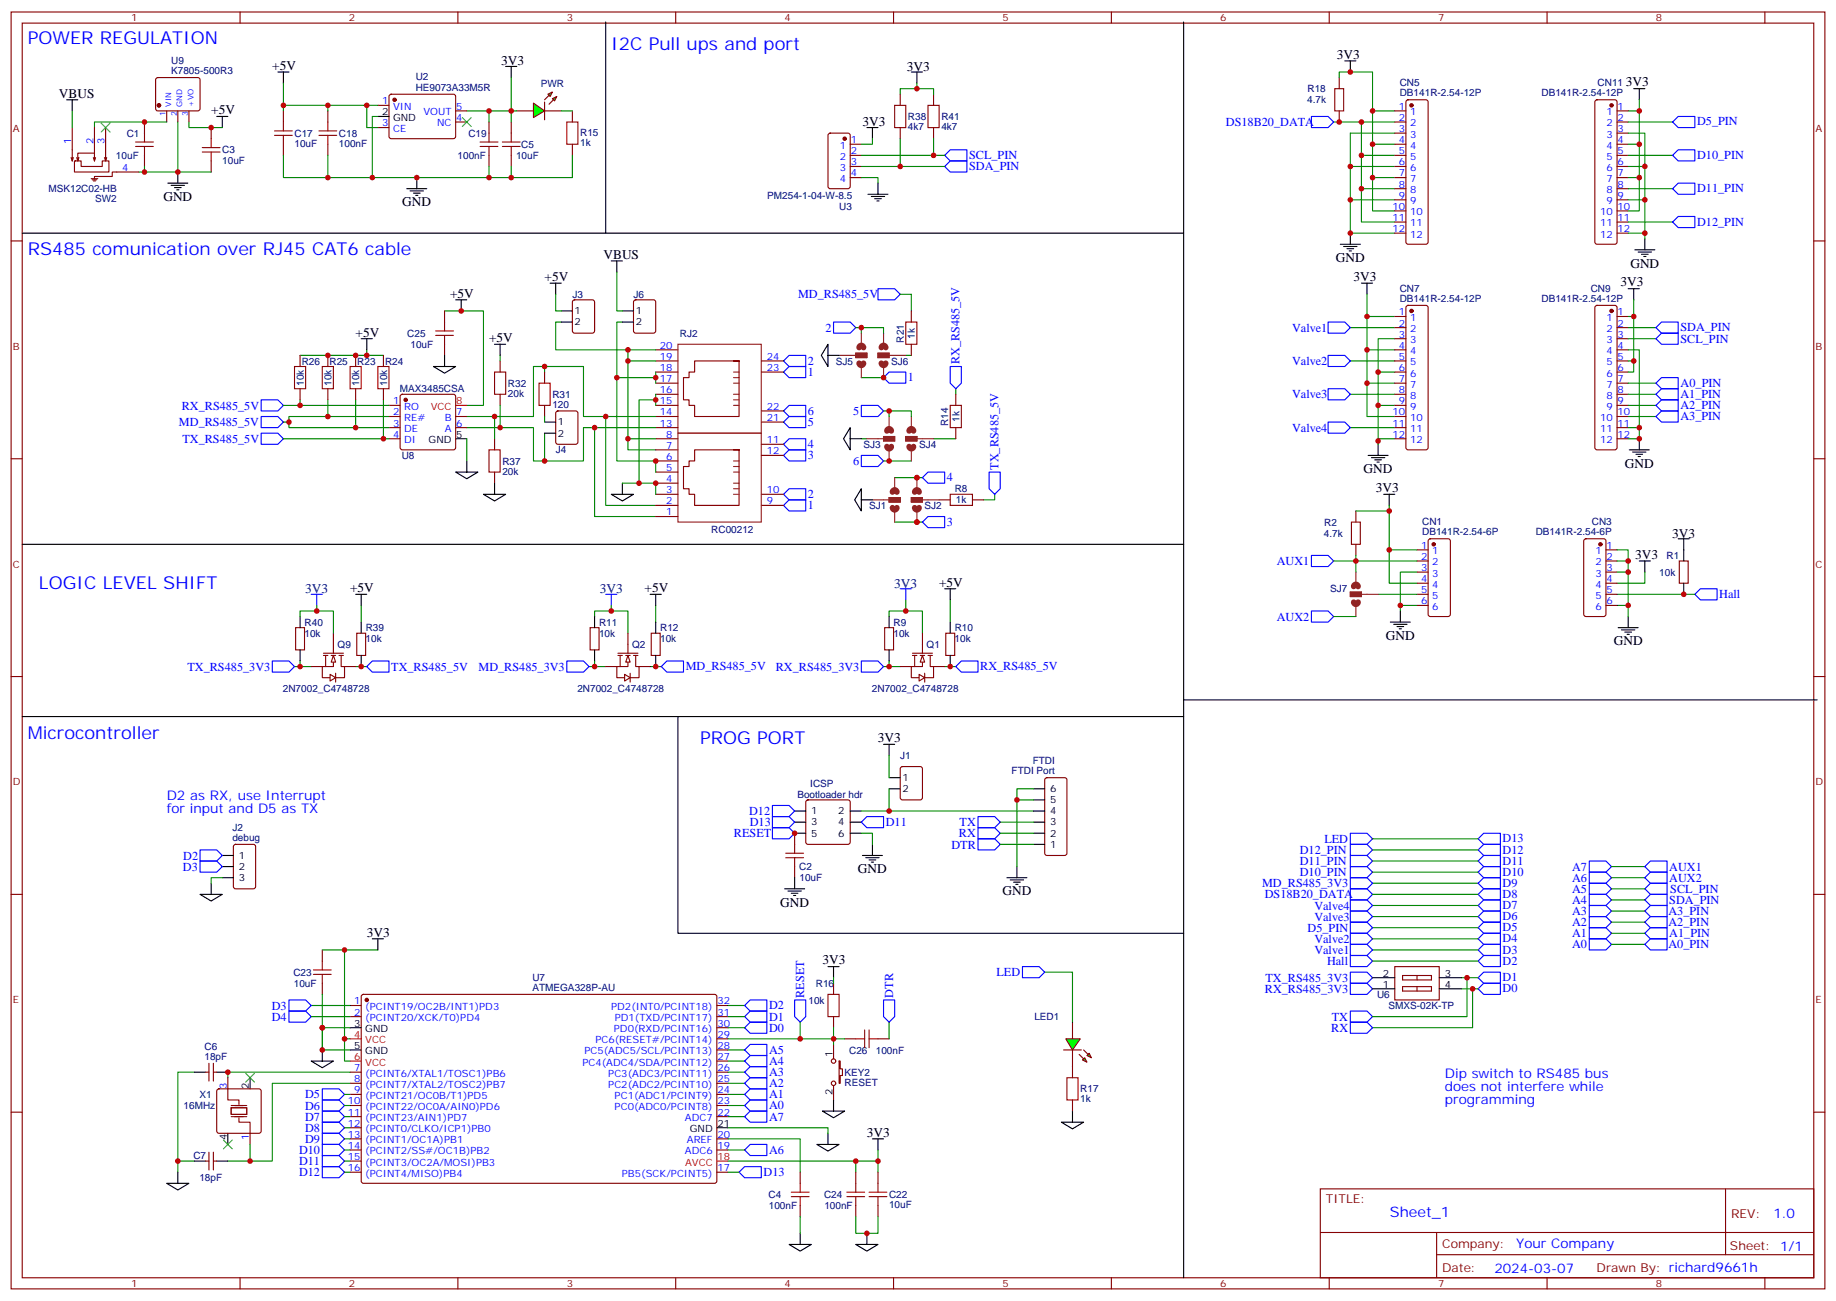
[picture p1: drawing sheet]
<svg xmlns="http://www.w3.org/2000/svg" width="583mm" height="413mm" viewBox="0 0 583 413" stroke-linecap="round" stroke-linejoin="round" font-family="sans-serif">
<defs><g id="words">
<g font-size="5.6" fill="#00f">
<text x="8.8" y="14">POWER REGULATION</text>
<text x="194" y="15.8">I2C Pull ups and port</text>
<text x="8.8" y="81.1">RS485 comunication over RJ45 CAT6 cable</text>
<text x="12.3" y="186.9">LOGIC LEVEL SHIFT</text>
<text x="8.8" y="234.5">Microcontroller</text>
<text x="222.2" y="236.3">PROG PORT</text>
</g>
<text font-size="4.6" fill="#00f" x="441.2" y="386.4">Sheet_1</text>
<g font-size="4.2">
<text x="86.4" y="22.2">+5V</text>
<text x="159.1" y="20.7">3V3</text>
<text x="287.9" y="22.5">3V3</text>
<text x="424.4" y="18.6">3V3</text>
<text x="516.1" y="27.4">3V3</text>
<text x="18.7" y="31">VBUS</text>
<text x="67" y="36.3">+5V</text>
<text x="273.8" y="40.1">3V3</text>
<text x="51.9" y="63.8">GND</text>
<text x="127.7" y="65.5">GND</text>
<text x="191.6" y="82.1">VBUS</text>
<text x="424" y="83.2">GND</text>
<text x="172.9" y="89.2">+5V</text>
<text x="429.7" y="89.2">3V3</text>
<text x="517.5" y="84.9">GND</text>
<text x="142.9" y="94.5">+5V</text>
<text x="514.3" y="90.9">3V3</text>
<text x="112.9" y="106.8">+5V</text>
<text x="155.2" y="108.6">+5V</text>
<text x="515.8" y="148.4">GND</text>
<text x="432.9" y="150.2">GND</text>
<text x="436.7" y="156.2">3V3</text>
<text x="530.8" y="170.7">3V3</text>
<text x="519.1" y="177.4">3V3</text>
<text x="111.1" y="188">+5V</text>
<text x="204.6" y="188">+5V</text>
<text x="298.1" y="186.2">+5V</text>
<text x="439.9" y="203.1">GND</text>
<text x="512.3" y="204.9">GND</text>
<text x="278.7" y="235.6">3V3</text>
<text x="272.3" y="277.2">GND</text>
<text x="247.6" y="287.8">GND</text>
<text x="318.2" y="284.3">GND</text>
<text x="116.4" y="297.3">3V3</text>
<text x="261.1" y="306.1">3V3</text>
<text x="275.2" y="360.8">3V3</text>
</g>
<g font-size="4.2" fill="#000080">
<text x="96.9" y="188.3">3V3</text>
<text x="190.4" y="188.3">3V3</text>
<text x="283.9" y="186.6">3V3</text>
</g>
<g font-size="4.2" fill="#00f">
<text x="52.9" y="253.9">D2 as RX, use Interrupt</text>
<text x="52.9" y="258.2">for input and D5 as TX</text>
<text x="458.6" y="342.1">Dip switch to RS485 bus</text>
<text x="458.6" y="346.4">does not interfere while</text>
<text x="458.6" y="350.6">programming</text>
<text x="562.9" y="386.7">1.0</text>
<text x="481.3" y="396.2">Your Company</text>
<text x="474.4" y="404">2024-03-07</text>
</g>
<g font-size="3.9" fill="#00f">
<text x="389.1" y="40">DS18B20_DATA</text>
<text x="538.7" y="39.8">D5_PIN</text>
<text x="307.6" y="50.5">SCL_PIN</text>
<text x="538.7" y="50.5">D10_PIN</text>
<text x="307.6" y="54">SDA_PIN</text>
<text x="538.7" y="61.1">D11_PIN</text>
<text x="538.7" y="71.7">D12_PIN</text>
<text x="253.3" y="94.7">MD_RS485_5V</text>
<text x="262" y="105.3">2</text>
<text x="410.2" y="105.3">Valve1</text>
<text x="533.4" y="105.2">SDA_PIN</text>
<text x="533.4" y="108.7">SCL_PIN</text>
<text x="256.5" y="115.8">2</text>
<text x="256.5" y="119.3">1</text>
<text x="304.6" y="115.6" transform="rotate(-90 304.6 115.6)">RX_RS485_5V</text>
<text x="410.2" y="115.9">Valve2</text>
<text x="288.2" y="121.1">1</text>
<text x="533.5" y="122.9">A0_PIN</text>
<text x="57.7" y="130.1">RX_RS485_5V</text>
<text x="256.5" y="131.6">6</text>
<text x="270.8" y="131.8">5</text>
<text x="410.2" y="126.4">Valve3</text>
<text x="533.4" y="126.4">A1_PIN</text>
<text x="533.4" y="129.9">A2_PIN</text>
<text x="56.8" y="135.3">MD_RS485_5V</text>
<text x="256.5" y="135.2">5</text>
<text x="410.2" y="137">Valve4</text>
<text x="533.4" y="133.4">A3_PIN</text>
<text x="57.9" y="140.6">TX_RS485_5V</text>
<text x="256.5" y="142.2">4</text>
<text x="256.5" y="145.8">3</text>
<text x="270.8" y="147.6">6</text>
<text x="316.9" y="149.2" transform="rotate(-90 316.9 149.2)">TX_RS485_5V</text>
<text x="300.6" y="152.8">4</text>
<text x="256.5" y="158.1">2</text>
<text x="256.5" y="161.6">1</text>
<text x="300.6" y="166.9">3</text>
<text x="405.2" y="179.4">AUX1</text>
<text x="545.7" y="189.9">Hall</text>
<text x="405.2" y="197">AUX2</text>
<text x="59.5" y="212.9">TX_RS485_3V3</text>
<text x="124.2" y="213.1">TX_RS485_5V</text>
<text x="151.9" y="213">MD_RS485_3V3</text>
<text x="217.7" y="212.8">MD_RS485_5V</text>
<text x="246.3" y="212.9">RX_RS485_3V3</text>
<text x="311.1" y="212.8">RX_RS485_5V</text>
<text x="237.8" y="258.7">D12</text>
<text x="238" y="262.2">D13</text>
<text x="281.2" y="262.2">D11</text>
<text x="304.6" y="262.2">TX</text>
<text x="233" y="265.7">RESET</text>
<text x="302" y="269.4">DTR</text>
<text x="304.4" y="265.7">RX</text>
<text x="420.4" y="267.5">LED</text>
<text x="477" y="267.4">D13</text>
<text x="58.2" y="272.9">D2</text>
<text x="412.6" y="271">D12_PIN</text>
<text x="412.6" y="274.6">D11_PIN</text>
<text x="477" y="274.5">D11</text>
<text x="477" y="271">D12</text>
<text x="58.1" y="276.4">D3</text>
<text x="400.6" y="281.7">MD_RS485_3V3</text>
<text x="412.6" y="278.1">D10_PIN</text>
<text x="477" y="281.6">D9</text>
<text x="477" y="278">D10</text>
<text x="499" y="279.9">A6</text>
<text x="499" y="276.4">A7</text>
<text x="529.9" y="276.4">AUX1</text>
<text x="529.9" y="279.9">AUX2</text>
<text x="401.5" y="285.2">DS18B20_DATA</text>
<text x="477" y="285.1">D8</text>
<text x="499" y="283.3">A5</text>
<text x="499" y="286.9">A4</text>
<text x="529.9" y="287">SDA_PIN</text>
<text x="530.2" y="283.4">SCL_PIN</text>
<text x="417.2" y="288.7">Valve4</text>
<text x="417.2" y="292.3">Valve3</text>
<text x="477" y="288.6">D7</text>
<text x="477" y="292.2">D6</text>
<text x="499" y="293.9">A2</text>
<text x="499" y="290.4">A3</text>
<text x="529.6" y="290.5">A3_PIN</text>
<text x="415" y="295.8">D5_PIN</text>
<text x="417.2" y="299.3">Valve2</text>
<text x="477" y="299.2">D4</text>
<text x="477" y="295.7">D5</text>
<text x="499" y="297.5">A1</text>
<text x="529.6" y="294">A2_PIN</text>
<text x="529.9" y="297.5">A1_PIN</text>
<text x="417.2" y="302.8">Valve1</text>
<text x="477" y="302.9">D3</text>
<text x="499" y="301">A0</text>
<text x="529.6" y="301">A0_PIN</text>
<text x="316.3" y="309.9">LED</text>
<text x="401.7" y="311.6">TX_RS485_3V3</text>
<text x="421.2" y="306.4">Hall</text>
<text x="477" y="306.2">D2</text>
<text x="477" y="311.5">D1</text>
<text x="255.3" y="316.7" transform="rotate(-90 255.3 316.7)">RESET</text>
<text x="283.5" y="316.7" transform="rotate(-90 283.5 316.7)">DTR</text>
<text x="401.5" y="315.2">RX_RS485_3V3</text>
<text x="477" y="315.1">D0</text>
<text x="86.3" y="320.5">D3</text>
<text x="244.1" y="320.4">D2</text>
<text x="86.3" y="324">D4</text>
<text x="244.1" y="324">D1</text>
<text x="244.1" y="327.6">D0</text>
<text x="422.6" y="327.5">RX</text>
<text x="422.8" y="324">TX</text>
<text x="244.1" y="334.5">A5</text>
<text x="244.1" y="341.5">A3</text>
<text x="244.1" y="338">A4</text>
<text x="244.1" y="345.1">A2</text>
<text x="96.9" y="348.6">D5</text>
<text x="96.9" y="352.2">D6</text>
<text x="244.1" y="352.1">A0</text>
<text x="244.1" y="348.6">A1</text>
<text x="96.9" y="355.8">D7</text>
<text x="96.9" y="359.3">D8</text>
<text x="244.1" y="355.7">A7</text>
<text x="96.9" y="362.8">D9</text>
<text x="94.9" y="366.3">D10</text>
<text x="94.9" y="369.9">D11</text>
<text x="244.1" y="366.3">A6</text>
<text x="94.9" y="373.4">D12</text>
<text x="242.4" y="373.4">D13</text>
</g>
<g font-size="3.9" fill="#800">
<text x="420.9" y="382">TITLE:</text>
<text x="549.5" y="386.7">REV:</text>
<text x="457.8" y="396.2">Company:</text>
<text x="549.1" y="396.8">Sheet: 1/1</text>
<text x="457.8" y="403.9">Date:</text>
<text x="506.8" y="403.9">Drawn By: richard9661h</text>
</g>
<g font-size="3.2" fill="#800">
<text x="41.6" y="6.8">1</text>
<text x="110.8" y="6.8">2</text>
<text x="179.9" y="6.8">3</text>
<text x="249.1" y="6.8">4</text>
<text x="318.2" y="6.8">5</text>
<text x="387.3" y="6.8">6</text>
<text x="456.5" y="6.8">7</text>
<text x="525.6" y="6.8">8</text>
<text x="4.1" y="41.9">A</text>
<text x="576.3" y="41.9">A</text>
<text x="4.1" y="111.1">B</text>
<text x="576.3" y="111.1">B</text>
<text x="4.1" y="180.2">C</text>
<text x="576.3" y="180.2">C</text>
<text x="4.1" y="249.3">D</text>
<text x="576.3" y="249.3">D</text>
<text x="4.1" y="318.5">E</text>
<text x="576.3" y="318.5">E</text>
<text x="41.6" y="408.6">1</text>
<text x="110.8" y="408.6">2</text>
<text x="179.9" y="408.6">3</text>
<text x="249.1" y="408.6">4</text>
<text x="318.2" y="408.6">5</text>
<text x="387.3" y="408.6">6</text>
<text x="456.5" y="408.6">7</text>
<text x="525.6" y="408.6">8</text>
</g>
<g font-size="3.2" fill="#000080">
<text x="54.3" y="23.6">K7805-500R3</text>
<text x="54.3" y="20.3">U9</text>
<text x="131.9" y="28.7">HE9073A33M5R</text>
<text x="131.9" y="25.4">U2</text>
<text x="171.6" y="27.5">PWR</text>
<text x="415" y="29.3">R18</text>
<text x="444.3" y="27.3">CN5</text>
<text x="507.1" y="27.3">CN11</text>
<text x="414.9" y="32.8">4.7k</text>
<text x="444.3" y="30.5">DB141R-2.54-12P</text>
<text x="489.3" y="30.5">DB141R-2.54-12P</text>
<text x="288.2" y="41.2">4k7</text>
<text x="288.2" y="38">R38</text>
<text x="298.8" y="41.2">4k7</text>
<text x="298.8" y="38">R41</text>
<text x="40.2" y="43.4">C1</text>
<text x="93.5" y="46.6">10uF</text>
<text x="93.5" y="43.4">C17</text>
<text x="107.6" y="46.6">100nF</text>
<text x="107.6" y="43.4">C18</text>
<text x="148.7" y="43.4">C19</text>
<text x="165.5" y="47">C5</text>
<text x="184.1" y="46.5">1k</text>
<text x="184.1" y="43.3">R15</text>
<text x="36.8" y="50.5">10uF</text>
<text x="70.6" y="51.9">10uF</text>
<text x="70.6" y="48.7">C3</text>
<text x="145.3" y="50.5">100nF</text>
<text x="163.8" y="50.5">10uF</text>
<text x="15.4" y="61">MSK12C02-HB</text>
<text x="30.2" y="64.1">SW2</text>
<text x="243.6" y="63">PM254-1-04-W-8.5</text>
<text x="266.4" y="66.6">U3</text>
<text x="181.7" y="94.6">J3</text>
<text x="201.1" y="94.6">J6</text>
<text x="444.3" y="95.8">DB141R-2.54-12P</text>
<text x="444.3" y="92.6">CN7</text>
<text x="489.3" y="95.8">DB141R-2.54-12P</text>
<text x="504.9" y="92.8">CN9</text>
<text x="129.3" y="106.9">C25</text>
<text x="215.8" y="107">RJ2</text>
<text x="290.4" y="107.5" transform="rotate(-90 290.4 107.5)">1k</text>
<text x="130.3" y="110.4">10uF</text>
<text x="286.9" y="108.8" transform="rotate(-90 286.9 108.8)">R21</text>
<text x="95.8" y="115.7">R26</text>
<text x="104.6" y="115.7">R25</text>
<text x="113.4" y="115.7">R23</text>
<text x="122.2" y="115.7">R24</text>
<text x="265.3" y="115.7">SJ5</text>
<text x="282.9" y="115.7">SJ6</text>
<text x="96.4" y="122.5" transform="rotate(-90 96.4 122.5)">10k</text>
<text x="105.2" y="122.5" transform="rotate(-90 105.2 122.5)">10k</text>
<text x="114" y="122.5" transform="rotate(-90 114 122.5)">10k</text>
<text x="122.9" y="122.5" transform="rotate(-90 122.9 122.5)">10k</text>
<text x="127" y="124.5">MAX3485CSA</text>
<text x="161.2" y="122.8">R32</text>
<text x="161.2" y="126">20k</text>
<text x="175.3" y="129.5">120</text>
<text x="175.3" y="126.3">R31</text>
<text x="301" y="135.2" transform="rotate(-90 301 135.2)">R14</text>
<text x="304.5" y="134" transform="rotate(-90 304.5 134)">1k</text>
<text x="176.4" y="143.9">J4</text>
<text x="274.1" y="142.2">SJ3</text>
<text x="291.7" y="142.2">SJ4</text>
<text x="127.5" y="145.7">U8</text>
<text x="159.5" y="147.5">R37</text>
<text x="159.5" y="150.7">20k</text>
<text x="275.9" y="161.6">SJ1</text>
<text x="293.5" y="161.6">SJ2</text>
<text x="303" y="156.3">R8</text>
<text x="303.4" y="159.8">1k</text>
<text x="420.3" y="166.9">R2</text>
<text x="451.4" y="166.6">CN1</text>
<text x="505.3" y="166.6">CN3</text>
<text x="225.8" y="169.3">RC00212</text>
<text x="420.2" y="170.4">4.7k</text>
<text x="451.4" y="169.9">DB141R-2.54-6P</text>
<text x="487.5" y="169.9">DB141R-2.54-6P</text>
<text x="529" y="177.5">R1</text>
<text x="526.7" y="182.8">10k</text>
<text x="422.3" y="188">SJ7</text>
<text x="96.7" y="202.2">10k</text>
<text x="96.7" y="198.6">R40</text>
<text x="116.1" y="203.9">10k</text>
<text x="116.1" y="200.4">R39</text>
<text x="190.1" y="202.2">10k</text>
<text x="190.2" y="198.6">R11</text>
<text x="209.5" y="203.9">10k</text>
<text x="209.6" y="200.4">R12</text>
<text x="283.6" y="202.2">10k</text>
<text x="283.6" y="198.6">R9</text>
<text x="303" y="203.9">10k</text>
<text x="303" y="200.4">R10</text>
<text x="107.2" y="205.7">Q9</text>
<text x="200.6" y="205.7">Q2</text>
<text x="294.1" y="205.7">Q1</text>
<text x="89.8" y="219.8">2N7002_C4748728</text>
<text x="183.3" y="219.8">2N7002_C4748728</text>
<text x="276.8" y="219.8">2N7002_C4748728</text>
<text x="285.8" y="240.9">J1</text>
<text x="321.1" y="245.8">FTDI Port</text>
<text x="327.8" y="242.6">FTDI</text>
<text x="257.2" y="249.8">ICSP</text>
<text x="253.1" y="253.3">Bootloader hdr</text>
<text x="73.8" y="263.8">J2</text>
<text x="73.8" y="267">debug</text>
<text x="253.7" y="276.3">C2</text>
<text x="253.8" y="279.8">10uF</text>
<text x="93.1" y="309.7">C23</text>
<text x="169" y="311.3">U7</text>
<text x="93.3" y="313.3">10uF</text>
<text x="169" y="314.4">ATMEGA328P-AU</text>
<text x="258.9" y="313.3">R16</text>
<text x="437.1" y="316.8">U6</text>
<text x="256.6" y="318.6">10k</text>
<text x="328.3" y="323.8">LED1</text>
<text x="440.8" y="320.4">SMXS-02K-TP</text>
<text x="64.9" y="333.3">C6</text>
<text x="269.5" y="334.5">C26</text>
<text x="278" y="334.5">100nF</text>
<text x="64.9" y="336.5">18pF</text>
<text x="268.1" y="341.5">KEY2</text>
<text x="268.1" y="344.7">RESET</text>
<text x="342.9" y="346.7">R17</text>
<text x="58.3" y="352.1">16MHz</text>
<text x="63.3" y="348.6">X1</text>
<text x="342.9" y="349.9">1k</text>
<text x="61.4" y="368">C7</text>
<text x="63.3" y="375">18pF</text>
<text x="243.9" y="380.3">C4</text>
<text x="244" y="383.8">100nF</text>
<text x="261.6" y="380.3">C24</text>
<text x="261.7" y="383.8">100nF</text>
<text x="282.2" y="383.5">10uF</text>
<text x="282.2" y="380.3">C22</text>
</g>
<g font-size="3.2" fill="#00f">
<text x="121.3" y="33.1">1</text>
<text x="124.8" y="34.9">VIN</text>
<text x="144.8" y="34.9">5</text>
<text x="444.1" y="34.9">1</text>
<text x="513.5" y="34.9">1</text>
<text x="121.3" y="40.1">3</text>
<text x="124.8" y="41.9">CE</text>
<text x="134.4" y="36.6">VOUT</text>
<text x="138.7" y="40.1">NC</text>
<text x="144.8" y="38.4">4</text>
<text x="444.1" y="38.4">2</text>
<text x="444.1" y="41.9">3</text>
<text x="447.6" y="36.6">1</text>
<text x="447.6" y="40.1">2</text>
<text x="510" y="36.6">1</text>
<text x="510" y="40.1">2</text>
<text x="513.5" y="38.4">2</text>
<text x="513.5" y="41.9">3</text>
<text x="22.6" y="45.8" transform="rotate(-90 22.6 45.8)">1</text>
<text x="29.6" y="45.8" transform="rotate(-90 29.6 45.8)">2</text>
<text x="33.2" y="45.8" transform="rotate(-90 33.2 45.8)">3</text>
<text x="266.6" y="47.2">1</text>
<text x="270.1" y="45.4">1</text>
<text x="444.1" y="45.4">4</text>
<text x="447.6" y="43.7">3</text>
<text x="447.6" y="47.2">4</text>
<text x="510" y="43.7">3</text>
<text x="510" y="47.2">4</text>
<text x="513.5" y="45.4">4</text>
<text x="266.6" y="50.7">2</text>
<text x="270.1" y="49">2</text>
<text x="270.1" y="52.5">3</text>
<text x="444.1" y="49">5</text>
<text x="444.1" y="52.5">6</text>
<text x="447.6" y="50.7">5</text>
<text x="510" y="50.7">5</text>
<text x="513.5" y="49">5</text>
<text x="513.5" y="52.5">6</text>
<text x="38.8" y="54.3">4</text>
<text x="266.6" y="54.3">3</text>
<text x="266.6" y="57.8">4</text>
<text x="270.1" y="56">4</text>
<text x="444.1" y="56">7</text>
<text x="444.1" y="59.5">8</text>
<text x="447.6" y="54.3">6</text>
<text x="447.6" y="57.8">7</text>
<text x="510" y="54.3">6</text>
<text x="510" y="57.8">7</text>
<text x="513.5" y="56">7</text>
<text x="513.5" y="59.5">8</text>
<text x="444.1" y="63.1">9</text>
<text x="447.6" y="61.3">8</text>
<text x="447.6" y="64.8">9</text>
<text x="510" y="61.3">8</text>
<text x="510" y="64.8">9</text>
<text x="513.5" y="63.1">9</text>
<text x="442.1" y="66.6">10</text>
<text x="442.1" y="70.1">11</text>
<text x="447.6" y="68.4">10</text>
<text x="447.6" y="71.9">11</text>
<text x="508" y="68.4">10</text>
<text x="508" y="71.9">11</text>
<text x="513.5" y="66.6">10</text>
<text x="513.5" y="70.1">11</text>
<text x="442.1" y="73.7">12</text>
<text x="447.6" y="75.4">12</text>
<text x="508" y="75.4">12</text>
<text x="513.5" y="73.7">12</text>
<text x="444.1" y="100.1">1</text>
<text x="447.6" y="101.9">1</text>
<text x="510" y="101.9">1</text>
<text x="513.5" y="100.1">1</text>
<text x="444.1" y="103.6">2</text>
<text x="444.1" y="107.2">3</text>
<text x="447.6" y="105.4">2</text>
<text x="510" y="105.4">2</text>
<text x="513.5" y="103.6">2</text>
<text x="513.5" y="107.2">3</text>
<text x="209.4" y="110.7">20</text>
<text x="444.1" y="110.7">4</text>
<text x="447.6" y="108.9">3</text>
<text x="447.6" y="112.5">4</text>
<text x="510" y="108.9">3</text>
<text x="510" y="112.5">4</text>
<text x="513.5" y="110.7">4</text>
<text x="209.4" y="114.2">19</text>
<text x="209.4" y="117.8">18</text>
<text x="243.4" y="114.2">24</text>
<text x="243.4" y="117.8">23</text>
<text x="444.1" y="114.2">5</text>
<text x="444.1" y="117.8">6</text>
<text x="447.6" y="116">5</text>
<text x="447.6" y="119.5">6</text>
<text x="510" y="116">5</text>
<text x="510" y="119.5">6</text>
<text x="513.5" y="114.2">5</text>
<text x="513.5" y="117.8">6</text>
<text x="209.4" y="124.8">16</text>
<text x="209.4" y="121.3">17</text>
<text x="444.1" y="121.3">7</text>
<text x="444.1" y="124.8">8</text>
<text x="447.6" y="123">7</text>
<text x="510" y="123">7</text>
<text x="513.5" y="121.3">7</text>
<text x="513.5" y="124.8">8</text>
<text x="124.8" y="131.9">2</text>
<text x="124.8" y="128.3">1</text>
<text x="128.3" y="130.1">RO</text>
<text x="144.8" y="131.9">7</text>
<text x="209.4" y="131.9">14</text>
<text x="209.4" y="128.3">15</text>
<text x="243.4" y="130.1">22</text>
<text x="442.1" y="131.9">10</text>
<text x="444.1" y="128.3">9</text>
<text x="447.6" y="126.6">8</text>
<text x="447.6" y="130.1">9</text>
<text x="510" y="126.6">8</text>
<text x="510" y="130.1">9</text>
<text x="513.5" y="128.3">9</text>
<text x="513.5" y="131.9">10</text>
<text x="124.8" y="135.4">3</text>
<text x="128.3" y="137.2">DE</text>
<text x="128.3" y="133.6">RE#</text>
<text x="141.2" y="133.6">B</text>
<text x="141.2" y="137.2">A</text>
<text x="144.8" y="135.4">6</text>
<text x="209.4" y="135.4">13</text>
<text x="243.4" y="133.6">21</text>
<text x="442.1" y="135.4">11</text>
<text x="447.6" y="133.6">10</text>
<text x="447.6" y="137.2">11</text>
<text x="508" y="133.6">10</text>
<text x="508" y="137.2">11</text>
<text x="513.5" y="135.4">11</text>
<text x="124.8" y="138.9">4</text>
<text x="128.3" y="140.7">DI</text>
<text x="211.4" y="138.9">8</text>
<text x="211.4" y="142.5">7</text>
<text x="243.4" y="140.7">11</text>
<text x="442.1" y="138.9">12</text>
<text x="447.6" y="140.7">12</text>
<text x="508" y="140.7">12</text>
<text x="513.5" y="138.9">12</text>
<text x="211.4" y="149.5">5</text>
<text x="211.4" y="146">6</text>
<text x="243.4" y="144.2">12</text>
<text x="211.4" y="153">4</text>
<text x="211.4" y="160.1">2</text>
<text x="211.4" y="156.6">3</text>
<text x="243.4" y="156.6">10</text>
<text x="243.4" y="160.1">9</text>
<text x="211.4" y="163.6">1</text>
<text x="451.1" y="174.2">1</text>
<text x="451.1" y="177.7">2</text>
<text x="454.6" y="176">1</text>
<text x="454.6" y="179.5">2</text>
<text x="506.4" y="176">1</text>
<text x="506.4" y="179.5">2</text>
<text x="509.9" y="174.2">1</text>
<text x="509.9" y="177.7">2</text>
<text x="451.1" y="181.3">3</text>
<text x="451.1" y="184.8">4</text>
<text x="454.6" y="183">3</text>
<text x="506.4" y="183">3</text>
<text x="509.9" y="181.3">3</text>
<text x="509.9" y="184.8">4</text>
<text x="451.1" y="188.3">5</text>
<text x="451.1" y="191.8">6</text>
<text x="454.6" y="186.5">4</text>
<text x="454.6" y="190.1">5</text>
<text x="506.4" y="186.5">4</text>
<text x="506.4" y="190.1">5</text>
<text x="509.9" y="188.3">5</text>
<text x="509.9" y="191.8">6</text>
<text x="454.6" y="193.6">6</text>
<text x="506.4" y="193.6">6</text>
<text x="112.5" y="318.8">1</text>
<text x="112.5" y="322.4">2</text>
<text x="116" y="320.6">(PCINT19/OC2B/INT1)PD3</text>
<text x="194" y="320.6">PD2(INT0/PCINT18)</text>
<text x="227.7" y="322.4">31</text>
<text x="227.7" y="318.8">32</text>
<text x="116" y="324.1">(PCINT20/XCK/T0)PD4</text>
<text x="194.9" y="327.7">PD0(RXD/PCINT16)</text>
<text x="195.1" y="324.1">PD1(TXD/PCINT17)</text>
<text x="227.7" y="329.4">29</text>
<text x="227.7" y="325.9">30</text>
<text x="185.5" y="334.7">PC5(ADC5/SCL/PCINT13)</text>
<text x="189" y="331.2">PC6(RESET#/PCINT14)</text>
<text x="227.7" y="333">28</text>
<text x="112.5" y="340">7</text>
<text x="116" y="341.8">(PCINT6/XTAL1/TOSC1)PB6</text>
<text x="184.9" y="338.2">PC4(ADC4/SDA/PCINT12)</text>
<text x="193.1" y="341.8">PC3(ADC3/PCINT11)</text>
<text x="227.7" y="340">26</text>
<text x="227.7" y="336.5">27</text>
<text x="72" y="345.7" transform="rotate(-90 72 345.7)">3</text>
<text x="112.5" y="343.5">8</text>
<text x="112.5" y="347.1">9</text>
<text x="116" y="345.3">(PCINT7/XTAL2/TOSC2)PB7</text>
<text x="193.1" y="345.3">PC2(ADC2/PCINT10)</text>
<text x="227.7" y="347.1">24</text>
<text x="227.7" y="343.5">25</text>
<text x="110.4" y="350.6">10</text>
<text x="116" y="348.8">(PCINT21/OC0B/T1)PD5</text>
<text x="116" y="352.4">(PCINT22/OC0A/AIN0)PD6</text>
<text x="195.1" y="352.4">PC0(ADC0/PCINT8)</text>
<text x="195.1" y="348.8">PC1(ADC1/PCINT9)</text>
<text x="227.7" y="350.6">23</text>
<text x="110.4" y="354.1">11</text>
<text x="110.4" y="357.6">12</text>
<text x="116" y="355.9">(PCINT23/AIN1)PD7</text>
<text x="116" y="359.4">(PCINT0/CLKO/ICP1)PB0</text>
<text x="217.4" y="355.9">ADC7</text>
<text x="227.7" y="354.1">22</text>
<text x="79" y="361.8" transform="rotate(-90 79 361.8)">1</text>
<text x="110.4" y="361.2">13</text>
<text x="110.4" y="364.7">14</text>
<text x="116" y="362.9">(PCINT1/OC1A)PB1</text>
<text x="218" y="362.9">AREF</text>
<text x="227.7" y="364.7">19</text>
<text x="227.7" y="361.2">20</text>
<text x="110.4" y="368.2">15</text>
<text x="110.4" y="371.8">16</text>
<text x="116" y="366.5">(PCINT2/SS#/OC1B)PB2</text>
<text x="116" y="370">(PCINT3/OC2A/MOSI)PB3</text>
<text x="217.4" y="366.5">ADC6</text>
<text x="227.7" y="371.8">17</text>
<text x="116" y="373.5">(PCINT4/MISO)PB4</text>
<text x="197.4" y="373.5">PB5(SCK/PCINT5)</text>
</g>
<g font-size="3.2">
<text x="121.3" y="36.6">2</text>
<text x="124.8" y="38.4">GND</text>
<text x="182.4" y="99.8">1</text>
<text x="201.8" y="99.8">1</text>
<text x="182.4" y="103.3">2</text>
<text x="201.8" y="103.3">2</text>
<text x="177.1" y="135">1</text>
<text x="136.1" y="140.7">GND</text>
<text x="144.8" y="138.9">5</text>
<text x="177.1" y="138.6">2</text>
<text x="286.5" y="247.9">1</text>
<text x="286.5" y="251.5">2</text>
<text x="333.4" y="251.5">6</text>
<text x="333.4" y="255">5</text>
<text x="257.5" y="258.5">1</text>
<text x="257.5" y="262">3</text>
<text x="266.1" y="258.5">2</text>
<text x="266.1" y="262">4</text>
<text x="333.4" y="262">3</text>
<text x="333.4" y="258.5">4</text>
<text x="257.5" y="265.6">5</text>
<text x="266.1" y="265.6">6</text>
<text x="333.4" y="269.1">1</text>
<text x="333.4" y="265.6">2</text>
<text x="75.8" y="272.6">1</text>
<text x="75.8" y="279.7">3</text>
<text x="75.8" y="276.2">2</text>
<text x="439" y="310">2</text>
<text x="458.6" y="310">3</text>
<text x="439" y="313.5">1</text>
<text x="458.6" y="313.5">4</text>
<text x="112.5" y="325.9">3</text>
<text x="116" y="327.7">GND</text>
<text x="112.5" y="333">5</text>
<text x="116" y="334.7">GND</text>
<text x="264.2" y="335.4" transform="rotate(-90 264.2 335.4)">1</text>
<text x="79" y="345.7" transform="rotate(-90 79 345.7)">2</text>
<text x="264.2" y="347.7" transform="rotate(-90 264.2 347.7)">2</text>
<text x="219" y="359.4">GND</text>
<text x="227.7" y="357.6">21</text>
<text x="72" y="361.8" transform="rotate(-90 72 361.8)">4</text>
</g>
<g font-size="3.2" fill="#f00">
<text x="136.7" y="130.1">VCC</text>
<text x="144.8" y="128.3">8</text>
<text x="112.5" y="329.4">4</text>
<text x="116" y="331.2">VCC</text>
<text x="112.5" y="336.5">6</text>
<text x="116" y="338.2">VCC</text>
<text x="217.5" y="370">AVCC</text>
<text x="227.7" y="368.2">18</text>
</g>
<g font-size="2.5" fill="#00f">
<text x="54.3" y="33.9" transform="rotate(-90 54.3 33.9)">VIN</text>
<text x="57.9" y="33.9" transform="rotate(-90 57.9 33.9)">GND</text>
<text x="61.4" y="33.9" transform="rotate(-90 61.4 33.9)">+VO</text>
<text x="52.6" y="36.9" transform="rotate(-90 52.6 36.9)">1</text>
<text x="56.1" y="36.9" transform="rotate(-90 56.1 36.9)">2</text>
<text x="59.6" y="36.9" transform="rotate(-90 59.6 36.9)">3</text>
</g>
</g></defs>
<g fill="none" stroke="#870000" stroke-width=".35">
<path d="M3.5 3.8h575.8v405.4h-575.8zM7.1 7.3h568.6v398.3h-568.6zM76.2 3.8v3.5M145.3 3.8v3.5M214.5 3.8v3.5M283.6 3.8v3.5M352.8 3.8v3.5M421.9 3.8v3.5M491.1 3.8v3.5M560.2 3.8v3.5M162.3 38.7v3.6M425.1 24.6v3.6"/>
<path d="M425.1 35.2v3.5M162.3 49.3v3.5M3.5 76.5h3.6M575.7 76.5h3.6M208.1 111.1h7.1M208.1 114.6h7.1M208.1 118.1h7.1M232.8 114.6h1.8h-14.1v3.5h-1.8v1.8h-1.7v7h1.7v1.8h1.8v3.5h14.1v-17.6M241.7 114.6h7M241.7 118.1h7M208.1 139.3h7.1M208.1 135.7h7.1"/>
<path d="M208.1 132.2h7.1M208.1 128.7h7.1M208.1 125.2h7.1M208.1 121.6h7.1M241.7 130.5h7M241.7 134h7M303.4 125.2v3.5M303.4 135.7v3.6M3.5 145.6h3.6M208.1 156.9h7.1M208.1 142.8h7.1M208.1 153.4h7.1"/>
<path d="M208.1 149.9h7.1M208.1 146.3h7.1M232.8 142.8h1.8h-14.1v3.5h-1.8v1.8h-1.7v7.1h1.7v1.7h1.8v3.5h14.1v-17.6M241.7 156.9h7M241.7 141h7M241.7 144.6h7M298.1 158.7h3.5M308.7 158.7h3.5M575.7 145.6h3.6M208.1 160.4h7.1M208.1 164h7.1M241.7 160.4h7"/>
<path d="M187.3 199.2h2.8v7.1h-2.8zM3.5 214.8h3.6M192.3 211.6h3.5M196.1 208.1h1.5M196.1 207.4h6.4M196.8 208.1v3.5M198.6 208.1h1.4M199.3 208.1v3.5h-3.5v3.5h2.5M199.3 201v6.4M200 213.7v2.8M201.1 208.1h1.4M201.8 208.1v3.5h1v3.5h-2.8"/>
<path d="M202.8 211.6h3.6M206.7 201h2.8v7.1h-2.8zM575.7 214.8h3.6M3.5 283.9h3.6M575.7 283.9h3.6M3.5 353.1h3.6M575.7 353.1h3.6M419.1 377.4h156.6v28.2h-156.6zM547.7 377.4v20.9M419.1 391.2h156.5M456 398.3h119.6M456 391.2v14.2"/>
<path d="M76.2 405.6v3.6M145.3 405.6v3.6M214.5 405.6v3.6M283.6 405.6v3.6M352.8 405.6v3.6M421.9 405.6v3.6M491.1 405.6v3.6M560.2 405.6v3.6"/>
</g>
<g fill="none" stroke="#000" stroke-width=".35">
<path d="M426.9 19.3h3.5M428.6 19.3v3.6M289.3 22.9h3.5M291 22.9v3.5M518.6 28.2h3.5M520.3 28.2v3.5M275.2 40.5h3.5M276.9 40.5v3.5M425.4 77.5h6.4M426.5 78.2h4.2M427.6 79h2.1M428.3 79.7h.7"/>
<path d="M428.6 74v3.5M188.7 195.7v3.5M208.1 197.5v3.5M188.7 206.3v3.5M208.1 208.1v3.5"/>
</g>
<g fill="none" stroke="#008700" stroke-width=".35">
<path d="M423.3 38.7h19.4M425.1 24.6v-1.7h10.6v12.3h7M435.7 35.2v10.6h7M520.3 31.7v3.5h-3.5M428.6 52.8h14.1M432.2 59.9h10.5M432.2 49.3h10.5M435.7 45.8v10.6h7M428.6 63.4h14.1M285.8 93.4h3.5v5.3M158.7 112.8v1.8M178.2 102.2h-1.8v8.9h22.9v31.7h8.8"/>
<path d="M273.4 119.9h7.1M287.5 112.8h1.8M188.7 135.7v28.3h19.4M192.3 132.2v28.2h15.8M273.4 139.3h1.8M296.3 139.3h7.1M303.4 123.4v1.8M280.5 146.3h8.8M284 151.6h8.8M315.7 156.9v1.8h-3.5M284 165.7h8.8M188.7 195.7v-1.7h10.6v7"/>
<path d="M208.1 192.2v5.3M187 211.6h5.3M188.7 209.8v1.8M206.4 211.6h3.5M282.2 257.5h45.9M271.6 368.6v3.5"/>
</g>
<path d="M423.7 28.2h2.8v7h-2.8zM159.5 46.5h5.6M159.5 45.1h5.6M162.3 42.3v2.8M162.3 46.5v2.8M301.6 128.7h3.6v7h-3.6zM301.6 156.9h7.1v3.5h-7.1z" fill="none" stroke="#a10000" stroke-width=".35"/>
<g fill="none" stroke="#00f" stroke-width=".35">
<path d="M416.3 37h5.3l1.7 1.7-1.7 1.8h-5.3zM299.9 49.3l1.7-1.7h5.3v3.5h-5.3zM299.9 52.8l1.7-1.7h5.3v3.5h-5.3zM278.7 91.7h5.3l1.8 1.7-1.8 1.8h-5.3zM248.7 114.6l1.8-1.8h5.3v3.5h-5.3zM250.5 116.3h5.3v3.6h-5.3l-1.8-1.8zM264.6 102.2h5.3l1.7 1.8-1.7 1.8h-5.3zM280.5 119.9l1.7-1.8h5.3v3.5h-5.3zM301.6 116.3h3.6v5.3l-1.8 1.8-1.8-1.8zM248.7 130.5l1.8-1.8h5.3v3.5h-5.3zM250.5 132.2h5.3v3.5h-5.3l-1.8-1.7zM250.5 139.3h5.3v3.5h-5.3l-1.8-1.8z"/>
<path d="M273.4 128.7h5.3l1.8 1.8-1.8 1.7h-5.3zM248.7 144.6l1.8-1.8h5.3v3.5h-5.3zM250.5 155.2h5.3v3.5h-5.3l-1.8-1.8zM273.4 144.6h5.3l1.8 1.7-1.8 1.8h-5.3zM292.8 151.6l1.8-1.7h5.3v3.5h-5.3zM314 149.9h3.5v5.3l-1.8 1.7-1.7-1.7zM248.7 160.4l1.8-1.7h5.3v3.5h-5.3zM294.6 164h5.3v3.5h-5.3l-1.8-1.8zM192.3 188.7h3.5M194 188.7v3.5"/>
</g>
<path d="M272.7 110.3a.71 .71 0 0 1 .7-.7 .71 .71 0 0 1 .7 .7M272.7 115.3a.71 .71 0 0 0 .7 .7 .71 .71 0 0 0 .7-.7M279.8 115.3a.71 .71 0 0 0 .7 .7 .71 .71 0 0 0 .7-.7M279.8 110.3a.71 .71 0 0 1 .7-.7 .71 .71 0 0 1 .7 .7M281.5 136.8a.71 .71 0 0 1 .7-.7 .71 .71 0 0 1 .7 .7M288.6 136.8a.71 .71 0 0 1 .7-.7 .71 .71 0 0 1 .7 .7M281.5 141.7a.71 .71 0 0 0 .7 .8 .71 .71 0 0 0 .7-.8M283.3 156.2a.71 .71 0 0 1 .7-.7 .71 .71 0 0 1 .7 .7M288.6 141.7a.71 .71 0 0 0 .7 .8 .71 .71 0 0 0 .7-.8M290.3 156.2a.71 .71 0 0 1 .7-.7 .71 .71 0 0 1 .7 .7M283.3 161.1a.71 .71 0 0 0 .7 .8 .71 .71 0 0 0 .7-.8M290.3 161.1a.71 .71 0 0 0 .7 .8 .71 .71 0 0 0 .7-.8" fill="none" stroke="#8c2424" stroke-width="1.8"/>
<g fill="none" stroke="#8c2424" stroke-width=".35">
<path d="M215.2 109.3h26.5v28.2h-26.5zM232.8 118.1h1.8M232.8 119.9h1.8M266.3 112.8h5.3M271.6 112.1h3.6v1.4h-3.6zM273.4 105.8v3.5M273.4 116.3v3.6M278.7 112.1h3.5v1.4h-3.5zM280.5 105.8v3.5M280.5 116.3v3.6M282.2 112.8h5.3M215.2 137.5h26.5v28.2h-26.5z"/>
<path d="M232.8 121.6h1.8M232.8 125.2h1.8M232.8 126.9h1.8M232.8 128.7h1.8M275.2 139.3h5.3M280.5 138.6h3.5v1.4h-3.5zM282.2 132.2v3.5M287.5 138.6h3.5v1.4h-3.5zM289.3 132.2v3.5M291 139.3h5.3M232.8 146.3h1.8M232.8 148.1h1.8"/>
<path d="M232.8 149.9h1.8M232.8 153.4h1.8M232.8 155.2h1.8M232.8 156.9h1.8M276.9 158.7h5.3M282.2 142.8v3.5M282.2 158h3.6v1.4h-3.6zM284 151.6v3.6M289.3 142.8v3.5M289.3 158h3.5v1.4h-3.5zM291 151.6v3.6M292.8 158.7h5.3"/>
<path d="M284 162.2v3.5M291 162.2v3.5"/>
</g>
<g fill="#8c2424" stroke="#8c2424" stroke-width=".35">
<path d="M278.7 112.1h3.5v1.4h-3.5z"/>
<path d="M271.6 112.1h3.6v1.4h-3.6z"/>
<path d="M287.5 138.6h3.5v1.4h-3.5z"/>
<path d="M280.5 138.6h3.5v1.4h-3.5z"/>
<path d="M282.2 158h3.6v1.4h-3.6z"/>
<path d="M289.3 158h3.5v1.4h-3.5z"/>
</g>
<g fill="#fff" stroke="#870000" stroke-width=".35">
<path d="M198.3 214.1l1.7 1-1.7 1.1z"/>
<path d="M199.3 208.1l.7 2.1h-1.4z"/>
</g>
<path d="M285.8 186.9h3.5M287.5 186.9v3.5M179.9 209.8h5.3l1.8 1.8-1.8 1.8h-5.3zM209.9 211.6l1.8-1.8h5.3v3.6h-5.3z" fill="none" stroke="#00f" stroke-width=".35"/>
<path d="M282.2 195.7v-1.7h10.6v7M287.5 190.4v3.6M301.6 190.4v7.1M280.5 211.6h5.3M282.2 209.8v1.8M299.9 211.6h3.5" fill="none" stroke="#008700" stroke-width=".35"/>
<g fill="none" stroke="#870000" stroke-width=".35">
<path d="M280.8 199.2h2.8v7.1h-2.8zM285.8 211.6h3.5M289.6 208.1h1.4M289.6 207.4h6.4M290.3 208.1v3.5M292.1 208.1h1.4M292.8 208.1v3.5h-3.5v3.5h2.4M292.8 201v6.4M293.5 213.7v2.8M294.6 208.1h1.4M295.3 208.1v3.5h1v3.5h-2.8M296.3 211.6h3.6"/>
<path d="M300.2 201h2.8v7.1h-2.8z"/>
</g>
<path d="M282.2 195.7v3.5M301.6 197.5v3.5M282.2 206.3v3.5M301.6 208.1v3.5" fill="none" stroke="#000" stroke-width=".35"/>
<g fill="#fff" stroke="#870000" stroke-width=".35">
<path d="M291.7 214.1l1.8 1-1.8 1.1z"/>
<path d="M292.8 208.1l.7 2.1h-1.4z"/>
</g>
<path d="M98.8 188.7h3.5M100.5 188.7v3.5M273.4 209.8h5.3l1.8 1.8-1.8 1.8h-5.3zM303.4 211.6l1.8-1.8h5.2v3.6h-5.2z" fill="none" stroke="#00f" stroke-width=".35"/>
<path d="M114.7 192.2v5.3M93.5 211.6h5.3M95.2 209.8v1.8M112.9 211.6h3.5" fill="none" stroke="#008700" stroke-width=".35"/>
<g fill="none" stroke="#870000" stroke-width=".35">
<path d="M93.8 199.2h2.9v7.1h-2.9zM98.8 211.6h3.5M102.7 208.1h1.4M102.7 207.4h6.3M103.4 208.1v3.5M105.1 208.1h1.4M105.8 208.1v3.5h-3.5v3.5h2.5M105.8 201v6.4M106.5 213.7v2.8M107.6 208.1h1.4M108.3 208.1v3.5h1.1v3.5h-2.9M109.4 211.6h3.5"/>
<path d="M113.2 201h2.9v7.1h-2.9z"/>
</g>
<path d="M95.2 195.7v3.5M114.7 197.5v3.5M95.2 206.3v3.5M114.7 208.1v3.5" fill="none" stroke="#000" stroke-width=".35"/>
<g fill="#fff" stroke="#870000" stroke-width=".35">
<path d="M104.8 214.1l1.7 1-1.7 1.1z"/>
<path d="M105.8 208.1l.7 2.1h-1.4z"/>
</g>
<path d="M86.4 209.8h5.3l1.8 1.8-1.8 1.8h-5.3zM116.4 211.6l1.8-1.8h5.3v3.6h-5.3zM236.4 322.7l1.7-1.7h5.3v3.5h-5.3zM236.4 326.2l1.7-1.7h5.3v3.5h-5.3z" fill="none" stroke="#00f" stroke-width=".35"/>
<g fill="none" stroke="#870000" stroke-width=".35">
<path d="M90 35.2v3.5M104.1 35.2v3.5M155.2 38.7v3.6M90 45.8v3.5M104.1 45.8v3.5M155.2 49.3v3.5M263.1 42.5l.4-.2h5.7l.6 .4 .1 16.5-.5 .6-5.9 .1-.6-.5-.1-16.4zM269.9 45.8h3.5M269.9 49.3h3.5M269.9 52.8h3.5M269.9 56.4h3.5M102.3 301.6v3.5"/>
<path d="M102.3 312.1v3.6M111.1 319.2h3.6M114.9 315.9l.5-.2h111.7l.4 .7v58.8l-.7 .4h-111.7l-.4-.7v-58.5zM227.5 319.2h3.6M264.6 312.1v3.6M111.1 322.7h3.6M227.5 322.7h3.6M227.5 336.8h3.6M227.5 333.3h3.6M227.5 329.8h3.6M227.5 326.2h3.6M264.6 322.7v3.5"/>
<path d="M264.6 331.5v4.6M266.3 336.8h.4v2.5h.7v2.1h-.7v2.5h-.4zM340.4 324.5v5.3M340.4 333.3v8.8M111.1 340.4h3.6M111.1 343.9h3.6M111.1 347.4h3.6M111.1 350.9h3.6M111.1 354.5h3.6M111.1 358h3.6M227.5 340.4h3.6M227.5 343.9h3.6"/>
<path d="M227.5 347.4h3.6M227.5 350.9h3.6M227.5 354.5h3.6M264.6 344.6v4.6M340.4 349.2v3.5M111.1 361.5h3.6M111.1 365.1h3.6M111.1 368.6h3.6M111.1 372.1h3.6M227.5 361.5h3.6M227.5 365.1h3.6M227.5 372.1h3.6"/>
<path d="M278.7 372.1v3.5M278.7 382.7v3.5"/>
<circle cx="264.6" cy="336.8" r=".71"/>
<circle cx="264.6" cy="343.9" r=".71"/>
</g>
<g fill="#870000" stroke="#870000" stroke-width=".35">
<circle cx="268.1" cy="44" r=".53"/>
<circle cx="116.4" cy="317.4" r=".53"/>
</g>
<g fill="none" stroke="#008700" stroke-width=".35">
<path d="M148.2 35.2h14.1v3.5M155.2 35.2v3.5M273.4 56.4h5.3v1.7M273.4 52.8h12.4M273.4 49.3h22.9M276.9 44v1.8h-3.5M148.2 132.2h21.1v-15.9h15.9v15.9h22.9M208.1 135.7h-22.9v10.6h-12.3v-8.8M98.8 319.2h12.3M102.3 315.7v17.6h8.8M102.3 301.6h7.1M119.9 301.6h-10.5v28.2"/>
<path d="M231.1 319.2h5.3M111.1 326.2h-8.8v7.1M111.1 329.8h-1.7v7h1.7M231.1 326.2h5.3M231.1 322.7h5.3M231.1 333.3h5.3M231.1 336.8h5.3M231.1 329.8h33.5M264.6 326.2v5.3M61.7 340.4h-5.3v31.7M111.1 343.9h-24.7v24.7h-14.1M111.1 340.4h-38.8v1.7"/>
<path d="M278.7 365.1v3.5h-47.6"/>
</g>
<g fill="none" stroke="#000" stroke-width=".35">
<path d="M192.3 7v67h-185.2M160.5 21.1h3.5M162.3 21.1v3.5M278.7 58.1v3.6M275.5 61.7h6.4M276.6 62.4h4.2M277.6 63.1h2.2M278.3 63.8h.7M98.8 336.8h7l-3.5 2.1zM102.3 333.3v3.5M111.1 326.2h3.6M111.1 333.3h3.6"/>
<path d="M227.5 358h3.6M261.1 352.7h7l-3.5 2.1zM264.6 349.2v3.5M336.9 356.2h7.1l-3.6 2.2zM340.4 352.7v3.5M52.9 375.6h7.1l-3.6 2.2zM56.4 372.1v3.5"/>
</g>
<g fill="none" stroke="#a10000" stroke-width=".35">
<path d="M90 38.7v2.9M104.1 38.7v2.9M87.1 43h5.7M87.1 41.6h5.7M90 43v2.8M101.2 43h5.7M101.2 41.6h5.7M104.1 43v2.8M152.4 46.5h5.6M152.4 45.1h5.6M155.2 42.3v2.8M155.2 46.5v2.8"/>
<path d="M99.5 309.3h5.6M99.5 307.9h5.6M102.3 305.1v2.8M102.3 309.3v2.8M262.8 315.7h3.5v7h-3.5zM338.7 342.1h3.5v7.1h-3.5zM275.9 379.9h5.6M275.9 378.5h5.6M278.7 375.6v2.9M278.7 379.9v2.8"/>
</g>
<path d="M111.1 329.8h3.6M111.1 336.8h3.6M227.5 368.6h3.6" fill="none" stroke="#f00" stroke-width=".35"/>
<g fill="#0f0" stroke="#870000" stroke-width=".35">
<path d="M343.6 336.5l.7-.7 .7 1.4z"/>
<path d="M345 335.1l.7-.7 .7 1.4z"/>
</g>
<g fill="#870000" stroke="#870000" stroke-width=".35">
<path d="M342.5 334.7l1.5 1.4z"/>
<path d="M344 333.3l1.4 1.4z"/>
</g>
<path d="M337.6 333.3h5.7z" fill="#f00" stroke="#870000" stroke-width=".35"/>
<path d="M338.3 329.8h4.6l-2.5 3.5z" fill="#0f0" stroke="#870000" stroke-width=".35"/>
<g fill="none" stroke="#008700" stroke-width=".35">
<path d="M291 26.4v1.8h-5.2v1.7M291 28.2h5.3v1.7M432.2 38.7v31.8h10.5M285.8 44v8.8h14.1M296.3 44v5.3h3.6M435.7 56.4v10.6h7M442.7 42.3h-14.1v31.7h14.1M141.1 98.7h12.4v30h-5.3M433.9 93.4v7.1h8.8M95.2 112.8h26.5M116.4 111.1v1.7M172.9 116.3v1.8"/>
<path d="M199.3 114.6h8.8M428.6 114.6h14.1M428.6 104h14.1M433.9 100.5v10.6h8.8M433.9 111.1v10.5h8.8M442.7 107.5h-5.3v10.6h5.3M90 128.7h33.5M90 139.3h33.5M90 134h1.7M95.2 126.9v1.8M104.1 126.9v5.3M112.9 126.9v8.8"/>
<path d="M121.7 126.9v12.4M123.5 132.2h-31.8v3.5h31.8M148.2 135.7h21.1v10.6h3.6M148.2 139.3v7M157 132.2v7.1M158.7 128.7v7M428.6 135.7h14.1M428.6 125.2h14.1M433.9 121.6v10.6h8.8M442.7 139.3h-5.3v1.7M442.7 128.7h-5.3v11.3M513.3 192.2h3.5v3.5"/>
<path d="M513.3 188.7h24.7M522.1 181.6v3.5h-8.8M322.8 253.9h5.3M328.1 250.4h-5.3v24.7M317.5 261h10.6M317.5 264.5h10.6M317.5 268h10.6M331.6 308.6h8.8v15.9M98.8 322.7h12.3M282.2 324.5v5.3M109.4 350.9h1.7M109.4 347.4h1.7"/>
<path d="M109.4 354.5h1.7M109.4 358h1.7M231.1 350.9h5.3M231.1 347.4h5.3M231.1 343.9h5.3M231.1 340.4h5.3M231.1 354.5h5.3M56.4 368.6h5.3M79.4 363.3v5.3M109.4 372.1h1.7M109.4 365.1h1.7M109.4 361.5h1.7"/>
<path d="M109.4 368.6h1.7M231.1 372.1h3.5M231.1 365.1h5.3M278.7 368.6v3.5M271.6 386.2v5.3h7.1v-5.3"/>
</g>
<g fill="none" stroke="#00f" stroke-width=".35">
<path d="M82.9 137.5h5.3l1.8 1.8-1.8 1.7h-5.3zM82.9 132.2h5.3l1.8 1.8-1.8 1.7h-5.3zM82.9 126.9h5.3l1.8 1.8-1.8 1.8h-5.3zM539.8 186.9h5.2v3.5h-5.2l-1.8-1.7zM310.4 259.2h5.3l1.8 1.8-1.8 1.7h-5.3zM310.4 262.7h5.3l1.8 1.8-1.8 1.8h-5.3zM310.4 266.3h5.3l1.8 1.7-1.8 1.8h-5.3zM91.7 317.4h5.3l1.8 1.8-1.8 1.8h-5.3zM236.4 319.2l1.7-1.8h5.3v3.6h-5.3zM280.5 317.4h3.5v5.3l-1.8 1.8-1.7-1.8zM324.6 306.8h5.2l1.8 1.8-1.8 1.8h-5.2zM91.7 321h5.3l1.8 1.7-1.8 1.8h-5.3z"/>
<path d="M238.1 338.6h5.3v3.5h-5.3l-1.7-1.7zM102.3 345.7h5.3l1.8 1.7-1.8 1.8h-5.3zM102.3 349.2h5.3l1.8 1.7-1.8 1.8h-5.3zM102.3 352.7h5.3l1.8 1.8-1.8 1.7h-5.3zM102.3 356.2h5.3l1.8 1.8-1.8 1.8h-5.3zM102.3 359.8h5.3l1.8 1.7-1.8 1.8h-5.3zM236.4 350.9l1.7-1.7h5.3v3.5h-5.3zM236.4 347.4l1.7-1.7h5.3v3.5h-5.3zM236.4 343.9l1.7-1.8h5.3v3.6h-5.3zM236.4 354.5l1.7-1.8h5.3v3.5h-5.3zM102.3 363.3h5.3l1.8 1.8-1.8 1.7h-5.3zM102.3 366.8h5.3l1.8 1.8-1.8 1.7h-5.3z"/>
<path d="M102.3 370.3h5.3l1.8 1.8-1.8 1.8h-5.3zM234.6 372.1l1.8-1.8h5.3v3.6h-5.3zM236.4 365.1l1.7-1.8h5.3v3.5h-5.3z"/>
</g>
<g fill="none" stroke="#a10000" stroke-width=".35">
<path d="M179.9 38.7h3.5v7.1h-3.5zM284 33.4h3.5v7.1h-3.5zM294.6 33.4h3.5v7.1h-3.5zM93.5 116.3h3.5v7.1h-3.5zM102.3 116.3h3.5v7.1h-3.5zM111.1 116.3h3.6v7.1h-3.6zM119.9 116.3h3.6v7.1h-3.6zM138.3 106.5h5.6M138.3 105.1h5.6M141.1 102.2v2.9M141.1 106.5v2.8M157 118.1h3.5v7.1h-3.5z"/>
<path d="M287.5 102.2h3.5v7.1h-3.5zM155.2 142.8h3.5v7.1h-3.5zM271.6 329.8h2.9M274.5 327v5.6M275.9 329.8h2.8M275.9 327v5.6M268.8 379.9h5.7M268.8 378.5h5.7M271.6 375.6v2.9M271.6 379.9v2.8"/>
</g>
<g fill="none" stroke="#870000" stroke-width=".35">
<path d="M164 35.2h5.3M172.9 35.2h5.3M181.7 35.2v3.5M285.8 29.9v3.5M296.3 29.9v3.5M181.7 45.8v3.5M285.8 40.5v3.5M296.3 40.5v3.5M141.1 98.7v3.5M289.3 98.7v3.5M95.2 112.8v3.5M104.1 112.8v3.5"/>
<path d="M112.9 112.8v3.5M121.7 112.8v3.5M141.1 109.3v3.5M158.7 114.6v3.5M289.3 109.3v3.5M95.2 123.4v3.5M104.1 123.4v3.5M112.9 123.4v3.5M121.7 123.4v3.5M123.5 132.2h3.5M123.5 135.7h3.5M123.5 139.3h3.5"/>
<path d="M123.5 128.7h3.5M127.2 125.4l.5-.2h16.2l.5 .2 .2 .5v16.2l-.2 .5-.5 .2h-16.2l-.5-.2-.2-.5v-16.2zM144.6 132.2h3.6M144.6 135.7h3.6M157 139.3v3.5M158.7 125.2v3.5M157 149.9v3.5M331.8 247.1l.5-.2h5.7l.6 .4 .1 23.6-.5 .6-5.9 .1-.6-.5-.1-23.5zM268.1 329.8h3.5M278.7 329.8h3.5M69 345.9l.5-.2h12.7l.5 .2 .2 .5v12.7l-.2 .5-.5 .2h-12.7l-.5-.3-.2-.4v-12.7zM72.3 342.1v3.6"/>
<path d="M79.4 359.8v3.5M271.6 372.1v3.5M271.6 382.7v3.5"/>
</g>
<path d="M72.3 345.7v3.5h3.5v1.4M73.4 351.6h4.9v2.2h-4.9zM73.4 354.5h4.9M73.4 350.9h4.9M75.8 354.8v1.4h3.6v3.6" fill="none" stroke="#870012" stroke-width=".35"/>
<g fill="none" stroke="#000" stroke-width=".35">
<path d="M21.2 31.7h3.5M22.9 31.7v3.5M432.2 89.9h3.5M433.9 89.9v3.5M144.6 139.3h3.6M434.3 144.6h6.3M435.3 145.3h4.3M436.4 146h2.1M437.1 146.7h.7M437.4 141v3.6M520.3 178.1h3.6M522.1 178.1v3.5"/>
<path d="M513.6 199.2h6.4M514.7 200h4.2M516.8 195.7v3.5M515.8 200.7h2.1M516.5 201.4h.7M328.1 257.5h3.5M328.1 253.9h3.5M328.1 250.4h3.5M319.6 278.6h6.4M320.7 279.3h4.2M322.8 275.1v3.5M328.1 268h3.5"/>
<path d="M328.1 264.5h3.5M328.1 261h3.5M321.7 280h2.1M322.4 280.7h.7M72.3 359.8v3.5M79.4 342.1v3.6"/>
</g>
<path d="M78 340.7l2.8 2.8M80.8 340.7l-2.8 2.8M70.9 361.9l2.8 2.8M73.7 361.9l-2.8 2.8" fill="none" stroke="#3c3" stroke-width=".35"/>
<path d="M144.6 128.7h3.6" fill="none" stroke="#f00" stroke-width=".35"/>
<circle cx="128.8" cy="126.9" r=".53" fill="#870000" stroke="#870000" stroke-width=".35"/>
<g fill="#0f0" stroke="#870000" stroke-width=".35">
<path d="M175.3 31.3l1.4-.7-.7 1.4z"/>
<path d="M173.9 29.9l1.4-.7-.7 1.4z"/>
</g>
<g fill="#870000" stroke="#870000" stroke-width=".35">
<path d="M174.3 33.1l1.4-1.4z"/>
<path d="M174.3 30.3l-1.4 1.4z"/>
</g>
<path d="M172.9 32.4v5.6z" fill="#f00" stroke="#870000" stroke-width=".35"/>
<path d="M169.3 32.7l3.6 2.5-3.6 2.1z" fill="#0f0" stroke="#870000" stroke-width=".35"/>
<g fill="none" stroke="#008700" stroke-width=".35">
<path d="M22.9 35.2v5.3M52.9 38.7h-22.9v1.8M56.4 38.7v15.9M60 38.7v1.8h10.6M90 26.4v7h29.9M90 33.4v1.8M104.1 33.4v1.8M116.4 33.4v7.1h3.5M119.9 37h-1.7v19.4M162.3 24.6v10.6h1.7M178.2 35.2h3.5M516.8 38.7h14.1"/>
<path d="M520.3 35.2v10.6h-3.5M44.1 54.6h22.9M45.9 52.8v1.8M90 49.3v7.1h91.7v-7.1M104.1 49.3v7.1M155.2 52.8v3.6M162.3 52.8v3.6M516.8 52.8h5.3v10.6M516.8 42.3h5.3v10.5M516.8 49.3h14.1M516.8 59.9h14.1M520.3 45.8v10.6h-3.5"/>
<path d="M520.3 56.4v10.6h-3.5M516.8 74h5.3v1.8M516.8 63.4h5.3v10.6M516.8 70.5h14.1M176.4 93.4v5.3h1.8M195.8 86.4v12.3h1.8M518.6 95.2v19.4M195.8 119.9h12.3M197.6 102.2h-1.8v44.1h12.3v3.6M199.3 111.1h8.8M208.1 118.1v3.5M271.6 104h1.8v1.8"/>
<path d="M273.4 104h7.1v1.8M437.4 118.1v10.6M516.8 114.6h1.8v3.5h-1.8M516.8 111.1h3.5v24.6M516.8 104h8.8M516.8 107.5h8.8M516.8 100.5h1.8M172.9 132.2v1.8M199.3 139.3h8.8M208.1 126.9h-5.3v26.5M208.1 125.2v3.5M280.5 130.5h8.8v1.7"/>
<path d="M282.2 130.5v1.7M516.8 135.7h3.5v3.6h-3.5M516.8 132.2h8.8M516.8 128.7h8.8M516.8 125.2h8.8M516.8 121.6h8.8M197.6 153.4h10.5v3.5M423.3 178.1h26.5M430.4 176.3v5.3M430.4 162.2h10.6M441 160.4v14.2h8.8M441 174.6v10.5h8.8"/>
<path d="M513.3 174.6h3.5v17.6M513.3 178.1h3.5M95.2 195.7v-1.7h10.6v7M100.5 192.2v1.8M194 192.2v1.8M423.3 195.7h7.1M437.4 188.7h12.4M449.8 192.2h-5.3v1.8M449.8 181.6h-5.3v10.6M513.3 181.6h3.5M282.2 239.8v7.1M282.2 250.4v7.1h-8.8"/>
<path d="M70.6 278.6h-3.6v1.8M273.4 264.5h3.5v3.5M435.7 266.3h33.5M435.7 273.3h33.5M435.7 269.8h33.5M435.7 276.9h33.5M511.5 275.1h10.6M511.5 278.6h10.6M435.7 280.4h33.5M435.7 294.5h33.5M435.7 283.9h33.5M435.7 287.4h33.5"/>
<path d="M435.7 291h33.5M435.7 298h33.5M511.5 282.2h10.6M511.5 285.7h10.6M511.5 296.3h10.6M511.5 299.8h10.6M511.5 289.2h10.6M511.5 292.7h10.6M264.6 310.4v1.7M435.7 305.1h33.5M435.7 301.6h33.5M463.9 313.9h3.5v12.3h-31.7"/>
<path d="M463.9 310.4h5.3M465.7 310.4v12.3h-30M467.4 313.9h1.8M254 324.5v5.3M264.6 329.8h3.5M231.1 358h31.7v1.8M231.1 361.5h22.9v10.6M254 386.2v5.3"/>
</g>
<g fill="none" stroke="#000" stroke-width=".35">
<path d="M375.7 7v398.6M68.8 37h3.5M70.6 37v3.5M88.2 22.9h3.5M90 22.9v3.5M119.9 37h3.6M53.3 58.1h6.3M54.3 58.8h4.3M55.4 59.5h2.1M56.4 54.6v3.5M129.1 59.9h6.4M132.3 56.4v3.5"/>
<path d="M56.1 60.3h.7M130.2 60.6h4.2M131.2 61.3h2.1M131.9 62h.7M192.3 74h183.4M518.9 79.3h6.4M522.1 75.8v3.5M144.6 95.2h3.6M146.4 95.2v3.5M174.6 89.9h3.6M176.4 89.9v3.5M178.2 98.7h3.5"/>
<path d="M194 82.8h3.6M195.8 82.8v3.6M197.6 98.7h3.5M516.8 91.7h3.5M518.6 91.7v3.5M520 80h4.2M521.1 80.7h2.1M521.8 81.4h.7M114.7 107.5h3.5M116.4 107.5v3.6M137.6 116.3h7l-3.5 2.2zM141.1 112.8v3.5"/>
<path d="M157 109.3h3.5M158.7 109.3v3.5M178.2 102.2h3.5M197.6 102.2h3.5M262.8 109.3v7l-2.1-3.5zM262.8 112.8h3.5M172.9 134h3.5M172.9 137.5h3.5M269.9 135.7v7.1l-2.1-3.5zM269.9 139.3h3.5M520.3 139.3v3.5M144.6 149.9h7.1l-3.5 2.1z"/>
<path d="M148.2 146.3v3.6M153.5 156.9h7l-3.5 2.1zM157 153.4v3.5M194 156.9h7.1l-3.5 2.1zM197.6 153.4v3.5M273.4 155.2v7l-2.1-3.5zM273.4 158.7h3.5M439.2 156.9h3.5M441 156.9v3.5M517.2 142.8h6.3M518.2 143.5h4.3M519.3 144.2h2.1"/>
<path d="M520 144.9h.7M7.1 172.8h368.6M532.7 171h3.5M534.5 171v7.1M112.9 188.7h3.5M114.7 188.7v3.5M206.4 188.7h3.5M208.1 188.7v3.5M299.9 186.9h3.5M301.6 186.9v3.5M441.3 197.5h6.4M442.4 198.2h4.2"/>
<path d="M443.4 198.9h2.2M444.1 199.6h.8M444.5 194v3.5M534.5 185.1v3.6M7.1 227.5h368.6M215.2 227.5v68.8h160.5M280.5 236.3h3.5M282.2 236.3v3.5M375.7 222.2h201.1M252.2 257.5h3.6M269.9 257.5h3.5M282.2 246.9h3.6"/>
<path d="M282.2 250.4h3.6M70.6 278.6h3.5M70.6 271.6h3.5M70.6 275.1h3.5M252.2 261h3.6M252.2 264.5h3.6M252.2 278.6v3.6M269.9 261h3.5M269.9 264.5h3.5M273.8 271.6h6.3M274.8 272.3h4.2M275.9 273h2.1"/>
<path d="M276.6 273.7h.7M276.9 268v3.6M63.5 283.9h7.1l-3.6 2.1zM67 280.4v3.5M118.2 298h3.5M119.9 298v3.6M249.1 282.2h6.3M250.1 282.9h4.3M251.2 283.6h2.1M251.9 284.3h.7M262.8 306.8h3.5M264.6 306.8v3.6"/>
<path d="M435.7 313.9h7M435.7 310.4h7M456.8 313.9h7.1M456.8 310.4h7.1M61.7 340.4h3.6M68.8 340.4h3.5M262.8 359.8v3.5M61.7 368.6h3.6M68.8 368.6h3.5M259.3 363.3h7l-3.5 2.1zM276.9 361.5h3.6M278.7 361.5v3.6"/>
<path d="M250.5 395h7l-3.5 2.2zM254 391.5v3.5M271.6 395h7.1l-3.5 2.2zM275.2 391.5v3.5"/>
</g>
<g fill="none" stroke="#870000" stroke-width=".35">
<path d="M45.9 38.7v3.6M49.6 24.8l.5-.2h12.7l.5 .2 .2 .5-.1 9.5-.6 .4-13-.1-.4-.6v-9.2zM52.9 35.2v3.5M56.4 35.2v3.5M60 35.2v3.5M119.9 33.4h3.6M123.7 30.1l.5-.2 20 .1 .4 .6v13l-.7 .4h-20l-.4-.7v-12.7zM144.6 35.2h3.6M144.6 38.7h3.6M442.7 35.2h3.6M442.7 38.7h3.6M446.5 31.9l.5-.2h5.6l.5 .2 .2 .5v44.4l-.2 .5-.5 .2h-5.6l-.5-.2-.2-.5v-44.4z"/>
<path d="M506.5 31.9l.4-.2h5.7l.5 .2 .2 .5v44.4l-.2 .5-.5 .2h-5.7l-.5-.2-.2-.5v-44.4zM513.3 35.2h3.5M513.3 38.7h3.5M22.6 50l.3 1.1M22.9 40.5v10.6M23.3 50l-.4 1.1M23.6 51.1h2.2v1.7h6.7v-1.7h2.1v3.5h-11zM24.3 50l.4 1.1M28.9 56.7h2.1M29.3 57.1h1.4M29.6 50l.4 1.1M29.6 57.4h.7"/>
<path d="M30 48.6h-5.3v2.5l.3-1.1M30 40.5v10.6M30.3 50l-.3 1.1M33.2 50l.3 1.1M33.5 40.5v10.6l.4-1.1M44.1 54.6h-8.5v1.4h-5.6v.7M45.9 49.3v3.5M67 40.5v3.5M67 51.1v3.5M119.9 40.5h3.6M442.7 42.3h3.6M442.7 45.8h3.6"/>
<path d="M442.7 49.3h3.6M442.7 52.8h3.6M442.7 56.4h3.6M442.7 59.9h3.6M513.3 42.3h3.5M513.3 45.8h3.5M513.3 49.3h3.5M513.3 52.8h3.5M513.3 56.4h3.5M513.3 59.9h3.5M442.7 63.4h3.6M442.7 67h3.6"/>
<path d="M442.7 70.5h3.6M442.7 74h3.6M513.3 63.4h3.5M513.3 67h3.5M513.3 70.5h3.5M513.3 74h3.5M181.9 95.4l.5-.2h5.6l.7 .4v9.5l-.4 .6-5.9 .1-.7-.5v-9.4zM201.3 95.4l.5-.2h5.6l.7 .4v9.5l-.4 .6-5.9 .1-.7-.5v-9.4zM446.5 97.1l.5-.2h5.6l.5 .2 .2 .5v44.5l-.2 .5-.5 .2h-5.6l-.5-.2-.2-.5v-44.5zM506.5 97.1l.4-.2h5.7l.5 .2 .2 .5v44.5l-.2 .5-.5 .2h-5.7l-.5-.2-.2-.5v-44.5zM172.9 118.1v3.5M442.7 100.5h3.6"/>
<path d="M442.7 104h3.6M442.7 107.5h3.6M442.7 111.1h3.6M442.7 114.6h3.6M442.7 118.1h3.6M513.3 100.5h3.5M513.3 104h3.5M513.3 107.5h3.5M513.3 111.1h3.5M513.3 114.6h3.5M513.3 118.1h3.5M172.9 128.7v3.5"/>
<path d="M176.6 130.7l.5-.2h5.6l.7 .4v9.4l-.4 .7h-5.9l-.7-.4v-9.4zM442.7 121.6h3.6M442.7 125.2h3.6M442.7 128.7h3.6M442.7 132.2h3.6M442.7 135.7h3.6M442.7 139.3h3.6M513.3 121.6h3.5M513.3 125.2h3.5M513.3 128.7h3.5M513.3 132.2h3.5M513.3 135.7h3.5"/>
<path d="M513.3 139.3h3.5M430.4 162.2v3.5M430.4 172.8v3.5M449.8 174.6h3.5M449.8 178.1h3.5M453.6 171.2l.4-.2h5.7l.6 .5 .1 23.5-.5 .7h-5.9l-.6-.4-.1-23.6zM502.9 171.2l.5-.2h5.7l.6 .5 .1 23.5-.5 .7h-5.9l-.6-.4-.1-23.6zM509.8 174.6h3.5M509.8 178.1h3.5M533 178.1h2.9v7h-2.9zM449.8 181.6h3.5M449.8 185.1h3.5"/>
<path d="M449.8 188.7h3.5M449.8 192.2h3.5M509.8 181.6h3.5M509.8 185.1h3.5M509.8 188.7h3.5M509.8 192.2h3.5M256 254.1l.5-.2h12.7l.5 .2 .2 .5v12.7l-.3 .5-.4 .2h-12.7l-.5-.2-.2-.5v-12.7zM286 243.6l.5-.3h5.6l.7 .5v9.4l-.5 .7h-5.8l-.7-.4v-9.4zM74.3 268.2l.5-.2h5.6l.7 .5v12.9l-.4 .7-5.9 .1-.7-.5v-13zM252.2 264.5v3.5M252.2 275.1v3.5M442.7 306.8h14.1v10.6h-14.1z"/>
<path d="M445.2 313.2h9.2v1.4h-9.2zM445.2 309.7h9.2v1.4h-9.2zM449.8 309.7v1.4M449.8 313.2v1.4M66.3 337.5v5.7M67.7 337.5v5.7M65.3 340.4h1M67.7 340.4h1.1M65.3 368.6h1M66.3 365.8v5.6M67.7 365.8v5.6M67.7 368.6h1.1"/>
<path d="M254 372.1v3.5M254 382.7v3.5"/>
</g>
<g fill="none" stroke="#00f" stroke-width=".35">
<path d="M532.7 37h5.3v3.5h-5.3l-1.8-1.8zM530.9 59.9l1.8-1.8h5.3v3.6h-5.3zM532.7 47.6h5.3v3.5h-5.3l-1.8-1.8zM532.7 68.7h5.3v3.5h-5.3l-1.8-1.7zM421.6 102.2h5.3l1.7 1.8-1.7 1.8h-5.3zM421.6 112.8h5.3l1.7 1.8-1.7 1.7h-5.3zM525.6 104l1.8-1.8h5.3v3.6h-5.3zM525.6 107.5l1.8-1.7h5.3v3.5h-5.3zM527.4 119.9h5.3v3.5h-5.3l-1.8-1.8zM421.6 123.4h5.3l1.7 1.8-1.7 1.7h-5.3zM421.6 134h5.3l1.7 1.7-1.7 1.8h-5.3zM525.6 125.2l1.8-1.8h5.3v3.5h-5.3z"/>
<path d="M525.6 132.2l1.8-1.7h5.3v3.5h-5.3zM525.6 128.7l1.8-1.8h5.3v3.6h-5.3zM416.3 176.3h5.3l1.7 1.8-1.7 1.7h-5.3zM416.3 194h5.3l1.7 1.7-1.7 1.8h-5.3zM245.2 255.7h5.3l1.7 1.8-1.7 1.7h-5.3zM245.2 259.2h5.3l1.7 1.8-1.7 1.7h-5.3zM63.5 269.8h5.3l1.8 1.8-1.8 1.7h-5.3zM63.5 273.3h5.3l1.8 1.8-1.8 1.8h-5.3zM245.2 262.7h5.3l1.7 1.8-1.7 1.8h-5.3zM273.4 261l1.8-1.8h5.3v3.5h-5.3zM428.6 278.6h5.3l1.8 1.8-1.8 1.8h-5.3zM428.6 264.5h5.3l1.8 1.8-1.8 1.7h-5.3z"/>
<path d="M428.6 268h5.3l1.8 1.8-1.8 1.8h-5.3zM428.6 271.6h5.3l1.8 1.7-1.8 1.8h-5.3zM428.6 275.1h5.3l1.8 1.8-1.8 1.7h-5.3zM469.2 276.9l1.8-1.8h5.2v3.5h-5.2zM469.2 273.3l1.8-1.7h5.2v3.5h-5.2zM469.2 269.8l1.8-1.8h5.2v3.6h-5.2zM469.2 266.3l1.8-1.8h5.2v3.5h-5.2zM504.5 276.9h5.3l1.7 1.7-1.7 1.8h-5.3zM504.5 273.3h5.3l1.7 1.8-1.7 1.8h-5.3zM522.1 278.6l1.8-1.7h5.3v3.5h-5.3zM523.9 273.3h5.3v3.6h-5.3l-1.8-1.8zM428.6 296.3h5.3l1.8 1.7-1.8 1.8h-5.3z"/>
<path d="M428.6 282.2h5.3l1.8 1.7-1.8 1.8h-5.3zM428.6 299.8h5.3l1.8 1.8-1.8 1.7h-5.3zM428.6 292.7h5.3l1.8 1.8-1.8 1.8h-5.3zM428.6 285.7h5.3l1.8 1.7-1.8 1.8h-5.3zM428.6 289.2h5.3l1.8 1.8-1.8 1.7h-5.3zM469.2 280.4l1.8-1.8h5.2v3.6h-5.2zM469.2 298l1.8-1.7h5.2v3.5h-5.2zM469.2 294.5l1.8-1.8h5.2v3.6h-5.2zM469.2 283.9l1.8-1.7h5.2v3.5h-5.2zM469.2 287.4l1.8-1.7h5.2v3.5h-5.2zM469.2 291l1.8-1.8h5.2v3.5h-5.2zM504.5 298h5.3l1.7 1.8-1.7 1.8h-5.3z"/>
<path d="M504.5 294.5h5.3l1.7 1.8-1.7 1.7h-5.3zM504.5 291h5.3l1.7 1.7-1.7 1.8h-5.3zM504.5 287.4h5.3l1.7 1.8-1.7 1.8h-5.3zM504.5 280.4h5.3l1.7 1.8-1.7 1.7h-5.3zM504.5 283.9h5.3l1.7 1.8-1.7 1.7h-5.3zM522.1 285.7l1.8-1.8h5.3v3.5h-5.3zM522.1 282.2l1.8-1.8h5.3v3.5h-5.3zM522.1 289.2l1.8-1.8h5.3v3.6h-5.3zM522.1 292.7l1.8-1.7h5.3v3.5h-5.3zM522.1 299.8l1.8-1.8h5.3v3.6h-5.3zM523.9 294.5h5.3v3.5h-5.3l-1.8-1.7zM252.2 317.4h3.6v5.3l-1.8 1.8-1.8-1.8z"/>
<path d="M428.6 303.3h5.3l1.8 1.8-1.8 1.7h-5.3zM428.6 308.6h5.3l1.8 1.8-1.8 1.7h-5.3zM428.6 312.1h5.3l1.8 1.8-1.8 1.8h-5.3zM469.2 305.1l1.8-1.8h5.2v3.5h-5.2zM469.2 313.9l1.8-1.8h5.2v3.6h-5.2zM469.2 310.4l1.8-1.8h5.2v3.5h-5.2zM469.2 301.6l1.8-1.8h5.2v3.5h-5.2zM236.4 336.8l1.7-1.7h5.3v3.5h-5.3zM236.4 333.3l1.7-1.8h5.3v3.6h-5.3zM428.6 324.5h5.3l1.8 1.7-1.8 1.8h-5.3zM428.6 321h5.3l1.8 1.7-1.8 1.8h-5.3z"/>
</g>
<g fill="#870000" stroke="#870000" stroke-width=".35">
<circle cx="448" cy="33.4" r=".53"/>
<circle cx="448" cy="98.7" r=".53"/>
<circle cx="511.5" cy="98.7" r=".53"/>
<circle cx="511.5" cy="33.4" r=".53"/>
<circle cx="455.1" cy="172.8" r=".53"/>
<circle cx="508" cy="172.8" r=".53"/>
<circle cx="125.2" cy="31.7" r=".53"/>
<circle cx="50.4" cy="33.4" r=".53"/>
</g>
<g fill="none" stroke="#a10000" stroke-width=".35">
<path d="M43 46.5h5.7M43 45.1h5.7M45.9 42.3v2.8M45.9 46.5v2.8M64.2 48.3h5.6M64.2 46.8h5.6M67 44v2.8M67 48.3v2.8M171.1 121.6h3.5v7.1h-3.5zM429 165.7h2.8v7.1h-2.8zM249.4 272.3h5.7M249.4 270.9h5.7"/>
<path d="M252.2 268v2.9M252.2 272.3v2.8M251.2 379.9h5.6M251.2 378.5h5.6M254 375.6v2.9M254 379.9v2.8"/>
</g>
<path d="M32.1 39.1l2.8 2.8M34.9 39.1l-2.8 2.8M146.8 37.3l2.8 2.8M149.6 37.3l-2.8 2.8" fill="none" stroke="#3c3" stroke-width=".35"/>
<path d="M429.7 191.1a.71 .71 0 0 0 .7 .7 .71 .71 0 0 0 .7-.7M429.7 186.2a.71 .71 0 0 1 .7-.7 .71 .71 0 0 1 .7 .7" fill="none" stroke="#8c2424" stroke-width="1.8"/>
<path d="M428.6 188h3.6v1.4h-3.6zM430.4 181.6v3.5M430.4 192.2v3.5M432.2 188.7h5.2" fill="none" stroke="#8c2424" stroke-width=".35"/>
<path d="M428.6 188h3.6v1.4h-3.6z" fill="#8c2424" stroke="#8c2424" stroke-width=".35"/>
<g fill="#c00">
<circle cx="435.7" cy="45.8" r=".88"/>
<circle cx="435.7" cy="35.2" r=".88"/>
<circle cx="428.6" cy="22.9" r=".88"/>
<circle cx="280.5" cy="119.9" r=".88"/>
<circle cx="291" cy="165.7" r=".88"/>
<circle cx="291" cy="151.6" r=".88"/>
<circle cx="282.2" cy="146.3" r=".88"/>
<circle cx="192.3" cy="132.2" r=".88"/>
<circle cx="188.7" cy="135.7" r=".88"/>
<circle cx="271.6" cy="368.6" r=".88"/>
<circle cx="121.7" cy="139.3" r=".88"/>
<circle cx="112.9" cy="112.8" r=".88"/>
<circle cx="104.1" cy="112.8" r=".88"/>
<circle cx="91.7" cy="134" r=".88"/>
<circle cx="208.1" cy="211.6" r=".88"/>
<circle cx="188.7" cy="211.6" r=".88"/>
<circle cx="301.6" cy="211.6" r=".88"/>
<circle cx="282.2" cy="211.6" r=".88"/>
<circle cx="114.7" cy="211.6" r=".88"/>
<circle cx="95.3" cy="211.6" r=".88"/>
<circle cx="285.8" cy="52.8" r=".88"/>
<circle cx="296.3" cy="49.3" r=".88"/>
<circle cx="172.9" cy="116.3" r=".88"/>
<circle cx="157" cy="132.2" r=".88"/>
<circle cx="102.3" cy="326.2" r=".88"/>
<circle cx="109.4" cy="329.8" r=".88"/>
<circle cx="109.4" cy="301.6" r=".88"/>
<circle cx="102.3" cy="333.3" r=".88"/>
<circle cx="278.7" cy="368.6" r=".88"/>
<circle cx="56.4" cy="368.6" r=".88"/>
<circle cx="79.4" cy="368.6" r=".88"/>
<circle cx="116.4" cy="112.8" r=".88"/>
<circle cx="112.9" cy="135.7" r=".88"/>
<circle cx="104.1" cy="132.2" r=".88"/>
<circle cx="95.3" cy="128.7" r=".88"/>
<circle cx="322.8" cy="253.9" r=".88"/>
<circle cx="158.8" cy="135.7" r=".88"/>
<circle cx="291" cy="28.2" r=".88"/>
<circle cx="435.7" cy="56.4" r=".88"/>
<circle cx="432.2" cy="59.9" r=".88"/>
<circle cx="432.2" cy="49.3" r=".88"/>
<circle cx="428.6" cy="63.4" r=".88"/>
<circle cx="428.6" cy="52.8" r=".88"/>
<circle cx="425.1" cy="38.7" r=".88"/>
<circle cx="432.2" cy="38.7" r=".88"/>
<circle cx="428.6" cy="74" r=".88"/>
<circle cx="433.9" cy="100.5" r=".88"/>
<circle cx="433.9" cy="121.6" r=".88"/>
<circle cx="155.2" cy="35.2" r=".88"/>
<circle cx="162.3" cy="35.2" r=".88"/>
<circle cx="534.5" cy="188.7" r=".88"/>
<circle cx="444.5" cy="192.2" r=".88"/>
<circle cx="441" cy="174.6" r=".88"/>
<circle cx="465.7" cy="310.4" r=".88"/>
<circle cx="467.4" cy="313.9" r=".88"/>
<circle cx="264.6" cy="329.8" r=".88"/>
<circle cx="437.4" cy="140" r=".88"/>
<circle cx="433.9" cy="111.1" r=".88"/>
<circle cx="437.4" cy="118.1" r=".88"/>
<circle cx="437.4" cy="128.7" r=".88"/>
<circle cx="520.3" cy="139.3" r=".88"/>
<circle cx="520.3" cy="135.7" r=".88"/>
<circle cx="518.6" cy="114.6" r=".88"/>
<circle cx="518.6" cy="100.5" r=".88"/>
<circle cx="520.3" cy="35.2" r=".88"/>
<circle cx="520.3" cy="45.8" r=".88"/>
<circle cx="520.3" cy="56.4" r=".88"/>
<circle cx="522.1" cy="74" r=".88"/>
<circle cx="522.1" cy="63.4" r=".88"/>
<circle cx="522.1" cy="52.8" r=".88"/>
<circle cx="516.8" cy="192.2" r=".88"/>
<circle cx="516.8" cy="178.1" r=".88"/>
<circle cx="516.8" cy="181.6" r=".88"/>
<circle cx="172.9" cy="146.3" r=".88"/>
<circle cx="199.3" cy="114.6" r=".88"/>
<circle cx="199.3" cy="139.3" r=".88"/>
<circle cx="254" cy="329.8" r=".88"/>
<circle cx="252.2" cy="264.5" r=".88"/>
<circle cx="146.4" cy="98.7" r=".88"/>
<circle cx="287.5" cy="194" r=".88"/>
<circle cx="194" cy="194" r=".88"/>
<circle cx="100.5" cy="194" r=".88"/>
<circle cx="273.4" cy="104" r=".88"/>
<circle cx="282.2" cy="130.5" r=".88"/>
<circle cx="56.4" cy="54.6" r=".88"/>
<circle cx="45.9" cy="54.6" r=".88"/>
<circle cx="116.4" cy="33.4" r=".88"/>
<circle cx="90" cy="33.4" r=".88"/>
<circle cx="104.1" cy="33.4" r=".88"/>
<circle cx="155.2" cy="56.4" r=".88"/>
<circle cx="162.3" cy="56.4" r=".88"/>
<circle cx="118.2" cy="56.4" r=".88"/>
<circle cx="132.3" cy="56.4" r=".88"/>
<circle cx="45.9" cy="38.7" r=".88"/>
<circle cx="67" cy="40.5" r=".88"/>
<circle cx="202.8" cy="153.4" r=".88"/>
<circle cx="208.1" cy="153.4" r=".88"/>
<circle cx="208.1" cy="146.3" r=".88"/>
<circle cx="208.1" cy="126.9" r=".88"/>
<circle cx="275.2" cy="391.5" r=".88"/>
<circle cx="282.2" cy="257.5" r=".88"/>
<circle cx="104.1" cy="56.4" r=".88"/>
<circle cx="195.8" cy="119.9" r=".88"/>
<circle cx="208.1" cy="119.9" r=".88"/>
<circle cx="199.3" cy="111.1" r=".88"/>
<circle cx="430.4" cy="178.1" r=".88"/>
<circle cx="441" cy="162.2" r=".88"/>
<circle cx="72.3" cy="340.4" r=".88"/>
</g>
<use href="#words"/>
</svg>
